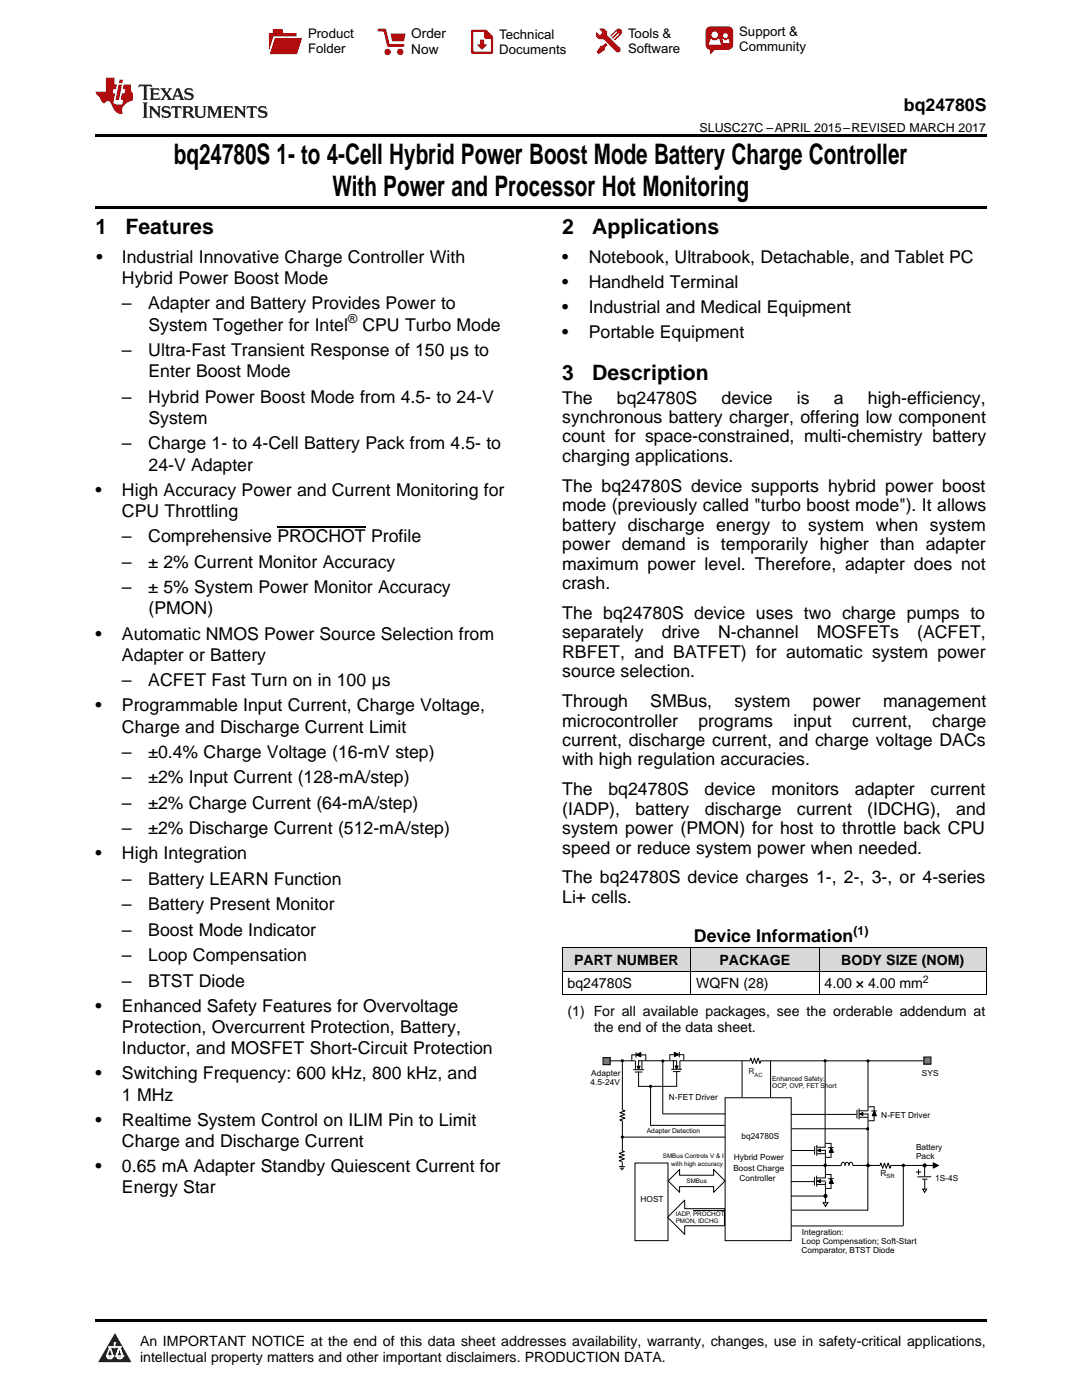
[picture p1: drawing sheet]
<svg xmlns="http://www.w3.org/2000/svg" width="216mm" height="279mm" viewBox="0 0 216 279" stroke-linecap="round" stroke-linejoin="round" font-family="sans-serif">
<defs><g id="words">
<g font-size="5.6">
<text x="34.7" y="32.8">bq24780S 1- to 4-Cell Hybrid Power Boost Mode Battery Charge Controller</text>
<text x="66.3" y="39.2">With Power and Processor Hot Monitoring</text>
</g>
<g font-size="4.2">
<text x="19" y="46.7">1</text>
<text x="25" y="46.7">Features</text>
<text x="112.2" y="46.7">2</text>
<text x="118.2" y="46.7">Applications</text>
<text x="112.2" y="75.9">3</text>
<text x="118.2" y="75.9">Description</text>
</g>
<g font-size="3.5">
<text x="180.4" y="22.2">bq24780S</text>
<text x="19.2" y="52.4">•</text>
<text x="24.3" y="52.4">Industrial Innovative Charge Controller With</text>
<text x="112.2" y="52.4">•</text>
<text x="117.5" y="52.4">Notebook, Ultrabook, Detachable, and Tablet PC</text>
<text x="24.3" y="56.7">Hybrid Power Boost Mode</text>
<text x="112.2" y="57.4">•</text>
<text x="117.5" y="57.4">Handheld Terminal</text>
<text x="24.3" y="61.7">–</text>
<text x="29.6" y="61.7">Adapter and Battery Provides Power to</text>
<text x="29.6" y="66">System Together for Intel</text>
<text x="72.3" y="66">CPU Turbo Mode</text>
<text x="112.2" y="62.4">•</text>
<text x="117.5" y="62.4">Industrial and Medical Equipment</text>
<text x="24.3" y="71">–</text>
<text x="29.6" y="71">Ultra-Fast Transient Response of 150 µs to</text>
<text x="112.2" y="67.5">•</text>
<text x="117.5" y="67.5">Portable Equipment</text>
<text x="29.6" y="75.3">Enter Boost Mode</text>
<text x="24.3" y="80.4">–</text>
<text x="29.6" y="80.4">Hybrid Power Boost Mode from 4.5- to 24-V</text>
<text x="112.2" y="80.5">The</text>
<text x="123.1" y="80.5">bq24780S</text>
<text x="144" y="80.5">device</text>
<text x="159" y="80.5">is</text>
<text x="166.4" y="80.5">a</text>
<text x="173.2" y="80.5">high-efficiency,</text>
<text x="24.3" y="89.7">–</text>
<text x="29.6" y="89.7">Charge 1- to 4-Cell Battery Pack from 4.5- to</text>
<text x="29.6" y="84.6">System</text>
<text x="112.2" y="84.4">synchronous battery charger, offering low component</text>
<text x="112.2" y="88.3">count for space-constrained, multi-chemistry battery</text>
<text x="29.6" y="93.9">24-V Adapter</text>
<text x="112.2" y="92.2">charging applications.</text>
<text x="19" y="98.9">•</text>
<text x="24.3" y="98.9">High Accuracy Power and Current Monitoring for</text>
<text x="112.2" y="98.1">The bq24780S device supports hybrid power boost</text>
<text x="24.3" y="103.2">CPU Throttling</text>
<text x="112.2" y="102">mode (previously called &quot;turbo boost mode&quot;). It allows</text>
<text x="112.2" y="105.9">battery discharge energy to system when system</text>
<text x="24.3" y="108.2">–</text>
<text x="24.3" y="113.3">–</text>
<text x="29.6" y="108.2">Comprehensive PROCHOT Profile</text>
<text x="29.6" y="113.3">± 2% Current Monitor Accuracy</text>
<text x="112.2" y="109.8">power demand is temporarily higher than adapter</text>
<text x="112.2" y="113.7">maximum power level. Therefore, adapter does not</text>
<text x="24.3" y="118.4">–</text>
<text x="29.6" y="118.4">± 5% System Power Monitor Accuracy</text>
<text x="112.2" y="117.5">crash.</text>
<text x="29.6" y="122.6">(PMON)</text>
<text x="112.2" y="123.5">The bq24780S device uses two charge pumps to</text>
<text x="19" y="127.6">•</text>
<text x="24.3" y="127.6">Automatic NMOS Power Source Selection from</text>
<text x="24.3" y="131.9">Adapter or Battery</text>
<text x="112.2" y="127.4">separately</text>
<text x="112.2" y="131.3">RBFET, and BATFET) for automatic system power</text>
<text x="132.1" y="127.4">drive</text>
<text x="143.3" y="127.4">N-channel</text>
<text x="163" y="127.4">MOSFETs</text>
<text x="183" y="127.4">(ACFET,</text>
<text x="24.3" y="136.9">–</text>
<text x="29.6" y="136.9">ACFET Fast Turn on in 100 µs</text>
<text x="112.2" y="135.1">source selection.</text>
<text x="19" y="142">•</text>
<text x="24.3" y="142">Programmable Input Current, Charge Voltage,</text>
<text x="112.2" y="141.1">Through</text>
<text x="129.8" y="141.1">SMBus,</text>
<text x="146.5" y="141.1">system</text>
<text x="162.2" y="141.1">power</text>
<text x="176.2" y="141.1">management</text>
<text x="24.3" y="146.2">Charge and Discharge Current Limit</text>
<text x="112.2" y="145">microcontroller</text>
<text x="112.2" y="148.9">current, discharge current, and charge voltage DACs</text>
<text x="139.4" y="145">programs</text>
<text x="158.3" y="145">input</text>
<text x="170" y="145">current,</text>
<text x="186" y="145">charge</text>
<text x="24.3" y="151.3">–</text>
<text x="29.6" y="151.3">±0.4% Charge Voltage (16-mV step)</text>
<text x="112.2" y="152.8">with high regulation accuracies.</text>
<text x="24.3" y="156.4">–</text>
<text x="24.3" y="161.4">–</text>
<text x="29.6" y="156.4">±2% Input Current (128-mA/step)</text>
<text x="29.6" y="161.4">±2% Charge Current (64-mA/step)</text>
<text x="112.2" y="158.7">The</text>
<text x="121.4" y="158.7">bq24780S</text>
<text x="140.6" y="158.7">device</text>
<text x="153.9" y="158.7">monitors</text>
<text x="170.6" y="158.7">adapter</text>
<text x="185.7" y="158.7">current</text>
<text x="24.3" y="166.5">–</text>
<text x="29.6" y="166.5">±2% Discharge Current (512-mA/step)</text>
<text x="112.2" y="162.6">(IADP),</text>
<text x="112.2" y="166.5">system power (PMON) for host to throttle back CPU</text>
<text x="126.8" y="162.6">battery</text>
<text x="140.6" y="162.6">discharge</text>
<text x="159" y="162.6">current</text>
<text x="173.1" y="162.6">(IDCHG),</text>
<text x="190.8" y="162.6">and</text>
<text x="19" y="171.5">•</text>
<text x="24.3" y="171.5">High Integration</text>
<text x="112.2" y="170.4">speed or reduce system power when needed.</text>
<text x="24.3" y="176.6">–</text>
<text x="29.6" y="176.6">Battery LEARN Function</text>
<text x="112.2" y="176.3">The bq24780S device charges 1-, 2-, 3-, or 4-series</text>
<text x="24.3" y="181.7">–</text>
<text x="29.6" y="181.7">Battery Present Monitor</text>
<text x="112.2" y="180.2">Li+ cells.</text>
<text x="24.3" y="186.8">–</text>
<text x="24.3" y="191.8">–</text>
<text x="29.6" y="186.8">Boost Mode Indicator</text>
<text x="29.6" y="191.8">Loop Compensation</text>
<text x="138.5" y="187.9">Device Information</text>
<text x="24.3" y="196.9">–</text>
<text x="29.6" y="196.9">BTST Diode</text>
<text x="19" y="201.9">•</text>
<text x="24.3" y="201.9">Enhanced Safety Features for Overvoltage</text>
<text x="24.3" y="206.2">Protection, Overcurrent Protection, Battery,</text>
<text x="19" y="215.4">•</text>
<text x="24.3" y="210.4">Inductor, and MOSFET Short-Circuit Protection</text>
<text x="24.3" y="215.4">Switching Frequency: 600 kHz, 800 kHz, and</text>
<text x="24.3" y="219.6">1 MHz</text>
<text x="19" y="224.6">•</text>
<text x="24.3" y="224.6">Realtime System Control on ILIM Pin to Limit</text>
<text x="19" y="233.9">•</text>
<text x="24.3" y="228.9">Charge and Discharge Current</text>
<text x="24.3" y="233.9">0.65 mA Adapter Standby Quiescent Current for</text>
<text x="24.3" y="238.1">Energy Star</text>
</g>
<g font-size="2.8">
<text x="113.2" y="197.2">bq24780S</text>
<text x="114.5" y="192.6">PART NUMBER</text>
<text x="138.9" y="197.2">WQFN (28)</text>
<text x="143.6" y="192.6">PACKAGE</text>
<text x="164.5" y="197.2">4.00 × 4.00 mm</text>
<text x="167.9" y="192.6">BODY SIZE (NOM)</text>
<text x="113.2" y="202.7">(1) For all available packages, see the orderable addendum at</text>
<text x="118.5" y="205.9">the end of the data sheet.</text>
<text x="27.9" y="268.6">An IMPORTANT NOTICE at the end of this data sheet addresses availability, warranty, changes, use in safety-critical applications,</text>
<text x="27.9" y="271.8">intellectual property matters and other important disclaimers. PRODUCTION DATA.</text>
</g>
<g font-size="2.7">
<text x="82.1" y="7.7">Order</text>
<text x="82.1" y="10.7">Now</text>
</g>
<g font-size="2.6">
<text x="61.5" y="7.6">Product</text>
<text x="61.5" y="10.6">Folder</text>
<text x="99.6" y="7.8">Technical</text>
<text x="99.6" y="10.8">Documents</text>
<text x="125.3" y="7.6">Tools &amp;</text>
<text x="125.3" y="10.6">Software</text>
<text x="147.5" y="7.2">Support &amp;</text>
<text x="147.5" y="10.2">Community</text>
</g>
<g font-size="2.5">
<text x="139.6" y="26.3">SLUSC27C –APRIL 2015–REVISED MARCH 2017</text>
<text x="69.5" y="64.6">®</text>
<text x="170.3" y="186.5">(1)</text>
</g>
<text font-size="2.1" x="184.1" y="196.1">2</text>
<g font-size="1.7">
<text x="118" y="214.7">Adapter</text>
<text x="184" y="214.8">SYS</text>
<text x="117.8" y="216.5">4.5-24V</text>
<text x="133.5" y="219.6">N-FET Driver</text>
<text x="148" y="227.2">bq24780S</text>
<text x="175.9" y="223.1">N-FET Driver</text>
<text x="146.3" y="233.6">Boost Charge</text>
<text x="146.4" y="231.6">Hybrid Power</text>
<text x="182.8" y="229.5">Battery</text>
<text x="182.8" y="231.3">Pack</text>
<text x="127.8" y="239.9">HOST</text>
<text x="147.6" y="235.6">Controller</text>
<text x="175.7" y="234.7">R</text>
<text x="186.6" y="235.7">1S-4S</text>
<text x="159.9" y="250.1">Comparator, BTST Diode</text>
<text x="160" y="246.6">Integration:</text>
<text x="160" y="248.4">Loop Compensation; Soft-Start</text>
</g>
<text font-size="1.7" fill="#231f20" x="149.3" y="214.4">R</text>
<g font-size="1.3">
<text x="154.1" y="215.7">Enhanced Safety:</text>
<text x="154.1" y="217.2">OCP, OVP, FET Short</text>
<text x="129.1" y="226.2">Adapter Detection</text>
<text x="132.3" y="231.2">SMBus Controls V &amp; I</text>
<text x="133.9" y="232.7">with high accuracy</text>
<text x="137" y="236">SMBus</text>
<text x="134.8" y="242.6">IADP, PROCHOT</text>
<text x="134.8" y="244.1">PMON, IDCHG</text>
<text x="144.6" y="242.6">,</text>
</g>
<text font-size="1.2" fill="#231f20" x="150.5" y="214.9">AC</text>
<text font-size="1.2" x="176.9" y="235.2">SR</text>
</g></defs>
<g fill="#d8d8d8">
<path d="M112.2 189.2h25.6v4.7h-25.6z"/>
<path d="M137.8 189.2h25.7v4.7h-25.7z"/>
<path d="M163.5 189.2h33.3v4.7h-33.3z"/>
</g>
<path d="M22.9 266l3.3 5.9h-6.6z" fill="#231f20"/>
<path d="M21.3 270.6h1.2l-.3 .5h-.3a.53 .53 0 0 1-.6-.5z" fill-rule="evenodd" fill="#fff"/>
<path d="M21.3 270.6h1.2l-.3 .5h-.3a.53 .53 0 0 1-.6-.5z" fill="none" stroke="#231f20" stroke-width=".33"/>
<path d="M21.3 270.6l1.2 .1-.3 .4h-.5z" fill="none" stroke="#fff" stroke-width=".33"/>
<path d="M22.9 268.9h.1" fill="none" stroke="#fff" stroke-width=".33"/>
<path d="M22.9 268v.9z" fill="#fff"/>
<path d="M22.9 268v.9z" fill="none" stroke="#fff" stroke-width=".33"/>
<circle cx="22.9" cy="268" r=".16" fill="#fff"/>
<path d="M21.8 268.8h.1" fill="none" stroke="#fff" stroke-width=".33"/>
<path d="M21.8 268.8h2.2z" fill="#fff"/>
<path d="M21.8 268.8h2.2z" fill="none" stroke="#fff" stroke-width=".33"/>
<circle cx="24" cy="268.8" r=".16" fill="#fff"/>
<path d="M23.2 270.6h.1" fill="none" stroke="#fff" stroke-width=".33"/>
<path d="M23.8 268.8l-.6 1.8z" fill="#fff"/>
<path d="M23.8 268.8l-.6 1.8z" fill="none" stroke="#fff" stroke-width=".33"/>
<path d="M23.8 268.8l.7 1.8z" fill="#fff"/>
<path d="M23.8 268.8l.7 1.8z" fill="none" stroke="#fff" stroke-width=".33"/>
<path d="M24.4 270.6h.1" fill="none" stroke="#fff" stroke-width=".33"/>
<circle cx="21.3" cy="270.6" r=".16" fill="#fff"/>
<path d="M22 268.8l-.7 1.8z" fill="#fff"/>
<path d="M22 268.8l-.7 1.8z" fill="none" stroke="#fff" stroke-width=".33"/>
<path d="M22 268.8l.5 1.8z" fill="#fff"/>
<path d="M22 268.8l.5 1.8z" fill="none" stroke="#fff" stroke-width=".33"/>
<circle cx="22.5" cy="270.6" r=".16" fill="#fff"/>
<path d="M23.3 270.6h1.2a.63 .63 0 0 1-.6 .5 .63 .63 0 0 1-.6-.5z" fill-rule="evenodd" fill="#fff"/>
<path d="M23.3 270.6h1.2a.63 .63 0 0 1-.6 .5 .63 .63 0 0 1-.6-.5z" fill="none" stroke="#231f20" stroke-width=".33"/>
<path d="M23.3 270.6h1.2l-.4 .5h-.5z" fill="none" stroke="#fff" stroke-width=".33"/>
<path d="M23.2 270.6h.1" fill="none" stroke="#fff" stroke-width=".33"/>
<circle cx="24.5" cy="270.6" r=".16" fill="#fff"/>
<path d="M19 263.2h177.8v.5h-177.8z" fill="#000"/>
<path d="M167.8 232.6l.1-.2a.38 .38 0 0 1 .3-.4 .38 .38 0 0 1 .4 .4v.2v-.2a.38 .38 0 0 1 .4-.4 .38 .38 0 0 1 .4 .4v.2v-.2a.39 .39 0 0 1 .4-.4 .39 .39 0 0 1 .4 .4v.2" fill="none" stroke="#000" stroke-width=".2"/>
<path d="M144.7 219.1h13.2v28.5h-13.2z" fill-rule="evenodd" fill="#fff"/>
<g fill="none" stroke="#000" stroke-width=".2">
<path d="M124.2 211.7v9.8M127.3 216.8h7.8M133.9 213.4h2.2M134.4 211.6v1.8M134.7 212.7h.6l-.3 .7zM135 211.6v1.6M135 213.9v3M135.7 211.7h13.9l.2-.5 .4 1 .3-1 .4 1 .4-1 .3 1 .2-.5h32.5M135.7 211.6v1.8M144.7 219.1h13.2v28.5h-13.2zM164.6 211.7v17.3M124.1 229.6l.5 .2-1.1 .4 1.1 .3-1.1 .4 1.1 .4-1.1 .3 .6 .2"/>
<path d="M124.2 231.8v1M124.2 223.7v6M124.2 226.9h20.6M124.2 221.5l.5 .2-1 .4 1 .3-1 .4 1 .3-1 .4 .5 .2M126.7 232.1h6.6v15.5h-6.6zM157.9 235.8h4.6M157.9 229.6h4.6M157.9 232.6h9.9M162.5 234.9v1.7M162.6 228.7l-.1 1.8M163 234.6v2.2M163 229.6h1.8"/>
<path d="M163 236.4h1.7M163 235.1h1.7M163 228.5v2.2M163 230.2h1.7M163 229h1.7M163.1 235.7l.6-.3v.6zM163.1 229.6l.6-.3v.6zM164.7 229.5v5.6M164.7 235.8v4.3M164.7 235.7h-1.8M170.2 232.6h5.4l.2-.5 .3 1.1 .4-1.1 .4 1.1 .3-1.1 .4 1.1 .2-.6M173.2 232.5v9.1"/>
<path d="M180.2 232.7v11.9M164.2 240h1l-.5 .8z"/>
</g>
<g fill="#000">
<path d="M134.7 212.7h.6l-.3 .7zM163.1 235.7l.6-.3v.6zM163.1 229.6l.6-.3v.6z"/>
<circle cx="124.2" cy="211.7" r=".31"/>
<circle cx="164.6" cy="211.7" r=".31"/>
<circle cx="124.2" cy="226.9" r=".31"/>
<circle cx="164.7" cy="232.6" r=".21"/>
<circle cx="173.2" cy="232.6" r=".22"/>
</g>
<g fill="none" stroke="#000" stroke-width=".29">
<circle cx="164.7" cy="232.6" r=".21"/>
<circle cx="173.2" cy="232.6" r=".22"/>
</g>
<path d="M120.3 211.1h1.4v1.4h-1.4z" fill-rule="evenodd" fill="#06f"/>
<g fill="none" stroke="#000" stroke-width=".2">
<path d="M120.3 211.1h1.4v1.4h-1.4zM121.7 211.7h5.1v1.8M126.3 213.5h2.2M126.7 213.9h1.5M127.1 212.8h.6l-.3 .6zM127.4 211.7h7.6M127.4 213.9v3M127.4 211.6v1.5M128.1 211.7v1.8M129.8 216.8v7.8M132.3 211.7v10.6h12.4M134.3 213.9h1.5"/>
<path d="M148.1 211.7v7.3M153.8 211.7v7.3M123.5 232.8h1.2M123.7 233.1h.8M123.9 233.4h.4M129.7 224.6h15M157.8 238.7h6.9M157.8 222.4h13.1M177.7 232.6h8.6M182.7 233.9h1.1M183.3 233.4v1.1M184 235.3h1.1"/>
<path d="M184.1 237.3h.8l-.4 .7zM184.5 232.6v2.2M184.5 235.4v1.9M185.8 234.8l-2.8 .1M186.2 232.1l1.1 .5-1.1 .5zM157.9 244.7h22.3M157.9 241.5h15.3"/>
<circle cx="164.7" cy="238.7" r=".31"/>
<circle cx="184.5" cy="232.6" r=".31"/>
</g>
<g fill="#000">
<path d="M127.1 212.8h.6l-.3 .6zM186.2 232.1l1.1 .5-1.1 .5z"/>
<circle cx="129.8" cy="216.8" r=".31"/>
<circle cx="132.3" cy="211.7" r=".31"/>
<circle cx="164.7" cy="238.7" r=".31"/>
<circle cx="184.5" cy="232.6" r=".31"/>
</g>
<path d="M173.6 232.7v.1" fill="none" stroke="#000" stroke-width=".29"/>
<path d="M184.4 211h1.4v1.4h-1.4z" fill-rule="evenodd" fill="#06f"/>
<path d="M173.2 211.7v10M184.4 211h1.4v1.4h-1.4zM158 225.3h15.1M171 221.5v1.7M171.4 222.3h1.8M171.4 221.2v2.2M171.4 223h1.8M171.4 221.7h1.8M171.6 222.3l.6-.3v.6zM173.2 222.2v10.4" fill="none" stroke="#000" stroke-width=".2"/>
<g fill="#000">
<path d="M171.6 222.3l.6-.3v.6z"/>
<circle cx="173.2" cy="211.7" r=".31"/>
<circle cx="173.1" cy="225.3" r=".31"/>
<circle cx="180.3" cy="232.6" r=".2"/>
</g>
<circle cx="180.3" cy="232.6" r=".2" fill="none" stroke="#000" stroke-width=".29"/>
<path d="M133.3 235.7l2.3-2.3v1.1h6.8v-1.1l2.3 2.3-2.3 2.3v-1.2h-6.8v1.2z" fill-rule="evenodd" fill="#fff"/>
<path d="M133.3 235.7l2.3-2.3v1.1h6.8v-1.1l2.3 2.3-2.3 2.3v-1.2h-6.8v1.2z" fill="none" stroke="#000" stroke-width=".2"/>
<path d="M136.6 239.5v1.7h8v3.4h-8v1.7l-3.4-3.4z" fill-rule="evenodd" fill="#fff"/>
<g fill="none" stroke="#000" stroke-width=".2">
<path d="M112.2 198.5h84.6M112.2 193.8h84.6M112.2 189.1h84.6M112.2 189.2v9.3M137.8 189.2v9.3M163.4 189.2v9.3M196.8 189.2v9.3M126.1 210.5h2.8M126.1 210.4v1.3M126.9 210v1.1M127 210.5l.8-.4v.8zM128.9 210.4v1.3"/>
<path d="M133.7 210.5h2.7M133.7 210.4v1.2M134.6 210.1l.8 .3-.8 .4zM135.6 209.9v1.1M136.4 210.4v1.2M136.6 239.5v1.7h8v3.4h-8v1.7l-3.4-3.4zM164.7 228.2h1.2M164.7 231h1.2M164.7 234.4h1.2M164.7 237.2h1.2M165.2 229h1.1M165.2 235.2h1.1"/>
<path d="M165.8 228.2v2.8M165.8 234.4v2.8M165.9 229.1l.4 .9h-.8zM165.9 235.3l.4 .9h-.8zM173.3 220.9h1.2M173.3 223.7h1.2M173.8 221.7h1.1M174.4 220.9v2.8M174.5 221.8l.4 .9h-.8zM138.3 241.6h4.5"/>
</g>
<g fill="#000">
<path d="M127 210.5l.8-.4v.8zM134.6 210.1l.8 .3-.8 .4zM165.9 229.1l.4 .9h-.8zM165.9 235.3l.4 .9h-.8zM174.5 221.8l.4 .9h-.8z"/>
<path d="M142.8 241.6l1.8 .1z" fill-rule="evenodd"/>
</g>
<path d="M19 26.8h177.8v.6h-177.8zM19 41.2h177.8v.5h-177.8zM112.2 198.5h.1zM163.4 198.5h.1zM196.7 198.5h.1z" fill="#000"/>
<path d="M27.7 16.9l-.1 .6 .6-.3h.5v.2v2.2l-.2 .4h1l-.2-.4v-2.2v-.2h.5l.6 .3-.2-.6zM29.9 17.6l.2 .4v1.6l-.2 .4h1.9l.1-.6a1.09 1.09 0 0 1-1.3 .1v-.6h.6l.4 .2v-.7l-.2 .2h-.8v-.6l.2-.1a1.01 1.01 0 0 1 1 .3l-.1-.6zM32 17.6l.9 1.2-1 1.2h.9l-.2-.3 .5-.7 .5 .7-.3 .3h1.7l-.2-.3 .1-.4h1l.1 .4-.2 .3h1l-.3-.4-.7-2h-.5l-1 2.2-.8-1.1 .9-1.1h-.9l.2 .2-.4 .7-.4-.7 .2-.2zM35.4 18l.4 1h-.8zM37 17.7a.66 .66 0 0 0-.2 .8 .66 .66 0 0 0 .6 .4l.7 .2 .1 .2a.8 .8 0 0 1-.7 .4 .8 .8 0 0 1-.7-.5l.1 .8 .2-.2a.94 .94 0 0 0 1.1 .1 .94 .94 0 0 0 .4-.9 1.48 1.48 0 0 0-1.3-.6v-.4a1.1 1.1 0 0 1 1.2 .2l-.2-.6-.2 .1-.5-.1zM28.5 20.4l.2 .4v2.3l-.2 .4h1l-.2-.4v-2.3l.2-.4zM29.7 21.2l.2 .4v1.5l-.2 .4h.8l-.3-.4 .1-1.3 1.6 1.8v-2l.2-.4h-.7l.2 .2v1.1l-1.2-1.3zM32.5 21.3a.66 .66 0 0 0-.2 .8 .66 .66 0 0 0 .6 .4l.6 .2 .2 .2a.8 .8 0 0 1-.8 .4 .8 .8 0 0 1-.7-.5l.2 .7 .2-.1a.94 .94 0 0 0 1 .1 .94 .94 0 0 0 .5-1 1.47 1.47 0 0 0-1.3-.6l-.1-.3a1.1 1.1 0 0 1 1.3 .2l-.2-.6-.2 .1-.5-.2zM34.3 21.2l-.2 .6a.64 .64 0 0 1 .8-.3v1.6l-.2 .4h1l-.3-.4 .1-1.6a.66 .66 0 0 1 .8 .3l-.2-.6zM36.3 21.2l.3 .4v1.5l-.3 .4h1l-.2-.2v-.7h.5l.1 .1a.8 .8 0 0 0 1.2 .7l-1-1a.62 .62 0 0 0 .6-.5 .62 .62 0 0 0-.6-.7zM37.1 21.5h.1a.48 .48 0 0 1 .6 0 .48 .48 0 0 1 .1 .6l-.2 .1-.6 .1zM38.7 21.2l.2 .2a2.29 2.29 0 0 0 .4 2 1.05 1.05 0 0 0 1.7-.7v-1.3l.2-.2h-.8l.2 .4v1.1a.61 .61 0 0 1-.6 .6 .61 .61 0 0 1-.6-.6v-1.1l.3-.4zM41.3 21.2l.3 .4v1.5l-.3 .4h.8l-.2-.4v-1.4l.8 1.9 .9-1.9v1.4l-.2 .4h.9l-.2-.4v-1.5l.2-.4h-.8l-.7 1.5-.6-1.5zM44.5 21.2l.2 .4v1.5l-.2 .4h1.9l.2-.6a1.1 1.1 0 0 1-1.4 .2v-.7h.6l.4 .2v-.6l-.2 .1-.8 .1v-.6l.2-.1a1.02 1.02 0 0 1 1.1 .2l-.2-.5zM46.7 21.2l.2 .4v1.5l-.2 .4h.8l-.3-.4 .1-1.3 1.6 1.8v-2l.2-.4h-.7l.2 .2v1.1l-1.2-1.3zM49.3 21.2l-.1 .6a.64 .64 0 0 1 .8-.3v1.6l-.3 .4h1l-.2-.4v-1.6a.66 .66 0 0 1 .8 .3l-.1-.6zM51.7 21.3a.66 .66 0 0 0-.2 .7 .66 .66 0 0 0 .7 .5l.6 .2 .1 .2a.8 .8 0 0 1-.7 .4 .8 .8 0 0 1-.7-.5l.1 .7 .2-.1a.94 .94 0 0 0 1.1 .1 .94 .94 0 0 0 .4-1 1.48 1.48 0 0 0-1.2-.6l-.1-.3a1.1 1.1 0 0 1 1.2 .2l-.2-.6-.1 .1-.6-.2z" fill="#231f20"/>
<path d="M21.1 15.5v2.8h-2v.4l.9 .9a.96 .96 0 0 0 1 1 .59 .59 0 0 1 .5-.4 .59 .59 0 0 1 .5 .3l.4 .8a1.61 1.61 0 0 0 2.1 1.3 1.63 1.63 0 0 1 1.1-2.2l.9-.3v-1.5a1.6 1.6 0 0 1-.4-1.7h-1.4l-.2 .9h.5l-.2 .8h-.5l-.2 1v.3h.5l-.2 .9h-.7a.74 .74 0 0 1-1-.6l.3-1.6h-.5l.2-.8h.5l.1-.9h-.4v-1.4zM23.7 16.9l-.7 3h.8l.6-3zM23.8 15.9l-.1 .7h.7l.2-.7z" fill="#ee1d23"/>
<g fill="#d60000">
<path d="M54.4 5.8h2v.8h2.8v4.2h-5.5v-4.2h.7z" fill-rule="evenodd"/>
<path d="M54.7 7.5h5.6l-1 3.3h-5.6z" fill-rule="evenodd"/>
</g>
<path d="M54.6 7.4h5.8l-.1 .1h-5.5l-1.1 3.3z" fill-rule="evenodd" fill="#fff"/>
<path d="M54.6 7.4h5.8l-.1 .1h-5.5l-1.1 3.3z" fill="none" stroke="#fff" stroke-width=".2"/>
<path d="M75.6 6h1.2l.7 3.1h3" fill="none" stroke="#d60000" stroke-width=".56"/>
<g fill="#d60000">
<path d="M77.9 6.7h3.1l-.4 1.5h-2.3z" fill-rule="evenodd"/>
<circle cx="77.3" cy="10.4" r=".64"/>
<circle cx="79.9" cy="10.4" r=".64"/>
</g>
<path d="M94.2 6.2h2.7l1.3 1.2v3.1h-4z" fill="none" stroke="#d60000" stroke-width=".44"/>
<g fill="#d60000">
<path d="M95.8 7.9h.8v1h.6l-1 1.1-1-1v-.1h.6z" fill-rule="evenodd"/>
<path d="M96.6 6.2h.3l1.3 1.2v.4h-1.3l-.3-.4z" fill-rule="evenodd"/>
<path d="M119.6 5.7h.9l.6 .6 .1 .7 2.5 2.5-.8 .8-2.3-2.3-1.1-.2-.6-.6v-.8l.7 .6 .5-.4v-.2l-.4-.5z" fill-rule="evenodd"/>
<path d="M119.9 9.1h.4l.5-.5 .4 .4-.5 .5v.4l-1.2 .9-.5-.5z" fill-rule="evenodd"/>
<path d="M123 5.9a.67 .67 0 0 1 .9 0 .67 .67 0 0 1 0 .9z" fill-rule="evenodd"/>
<path d="M123 5.9l.9 .9-1.2 1.2h-.2l.1-.2 .9-.9 .1-.2h-.3l-.9 1h-.2v-.2l.9-1 .1-.2h-.3l-.9 1h-.2v-.2z" fill-rule="evenodd"/>
<circle cx="123.3" cy="9.9" r=".54"/>
</g>
<path d="M121.1 6.3l-.1 .7" fill="none" stroke="#d60000" stroke-width=".2"/>
<g fill="#d60000">
<path d="M141.1 5.5l.6-.2h3.6a.95 .95 0 0 1 1 .9v2.8a.95 .95 0 0 1-1 .9h-3.6a.95 .95 0 0 1-.9-.9v-2.8z" fill-rule="evenodd"/>
<path d="M141.7 9.9h.9l-.7 .9h-.2z" fill-rule="evenodd"/>
</g>
<g fill="#fff">
<path d="M144.3 8.6h1.3z"/>
<path d="M141.8 7.8h.3l.1 .2h.8l.2-.2h.3l.4 1.1h-2.5z" fill-rule="evenodd"/>
<path d="M144.2 7.8h.2l.2 .2h.4l.2-.2h.2l.2 .8h-1.3z" fill-rule="evenodd"/>
<circle cx="142.6" cy="6.9" r=".65"/>
<circle cx="144.8" cy="7.1" r=".48"/>
</g>
<path d="M55.4 105.1h17.6" fill="none" stroke="#000" stroke-width=".25"/>
<use href="#words"/>
</svg>
